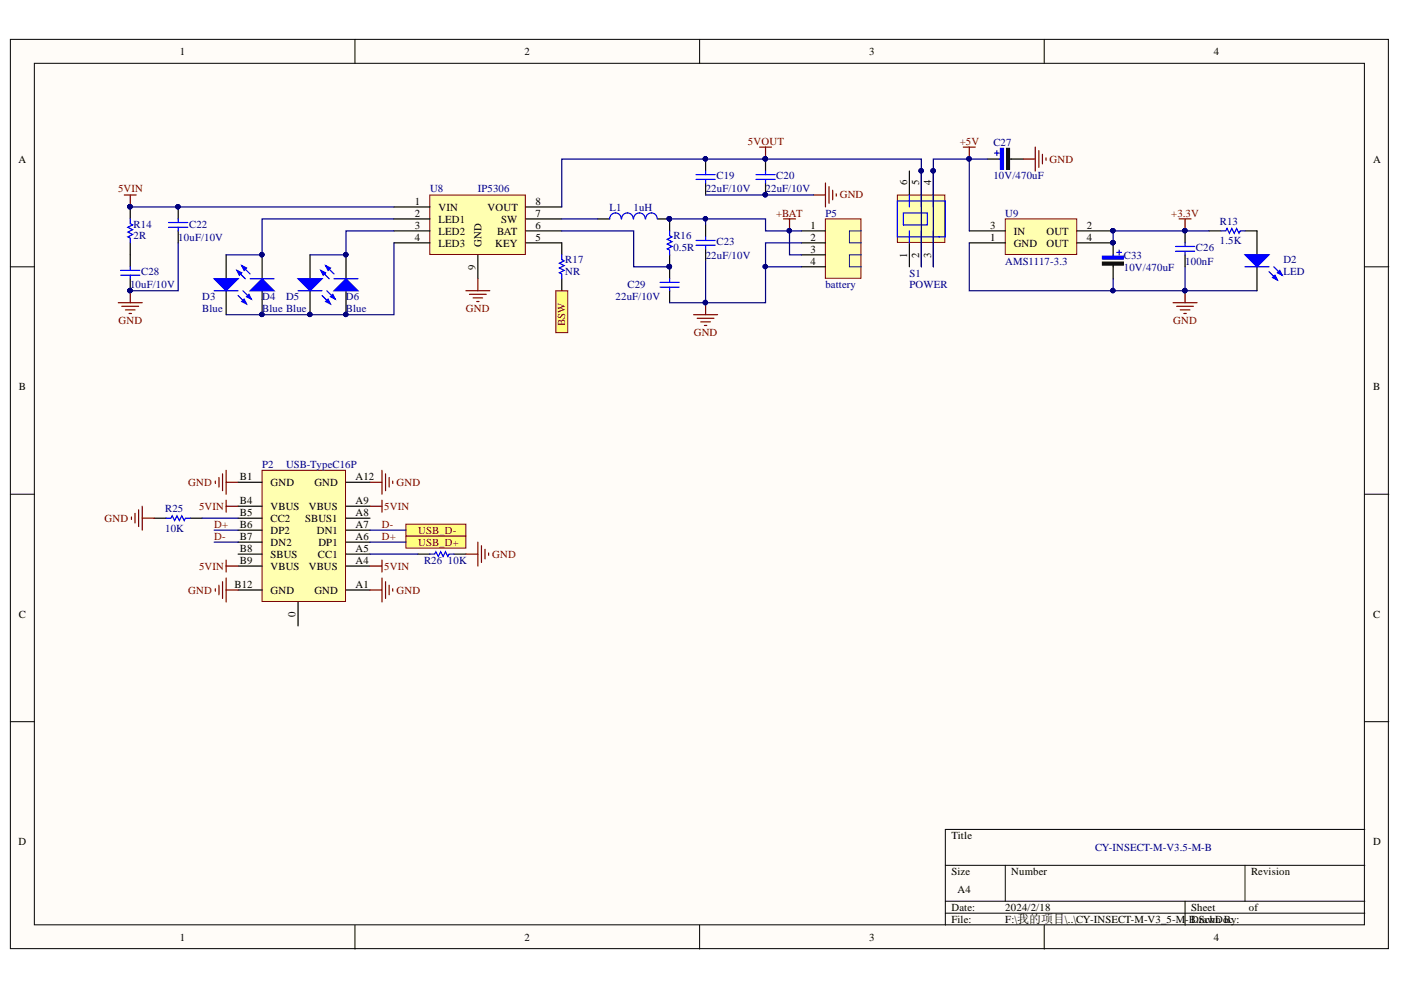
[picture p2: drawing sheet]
<svg xmlns="http://www.w3.org/2000/svg" width="297mm" height="210mm" viewBox="0 0 297 210" stroke-linecap="round" stroke-linejoin="round" font-family="sans-serif">
<defs><g id="words">
<g font-size="2.3">
<text x="38.1" y="11.7">1</text>
<text x="111.2" y="11.7">2</text>
<text x="184.3" y="11.7">3</text>
<text x="257.4" y="11.7">4</text>
<text x="3.9" y="34.5">A</text>
<text x="291.1" y="34.5">A</text>
<text x="192.3" y="39.3" transform="rotate(-90 192.3 39.3)">6</text>
<text x="194.9" y="39.3" transform="rotate(-90 194.9 39.3)">5</text>
<text x="197.4" y="39.3" transform="rotate(-90 197.4 39.3)">4</text>
<text x="88" y="43.4">1</text>
<text x="88" y="46">2</text>
<text x="93" y="44.7">VIN</text>
<text x="93" y="47.2">LED1</text>
<text x="103.4" y="44.7">VOUT</text>
<text x="106.2" y="47.2">SW</text>
<text x="113.5" y="46">7</text>
<text x="113.5" y="43.4">8</text>
<text x="88" y="48.5">3</text>
<text x="88" y="51">4</text>
<text x="93" y="49.8">LED2</text>
<text x="93" y="52.3">LED3</text>
<text x="102.1" y="52.3" transform="rotate(-90 102.1 52.3)">GND</text>
<text x="105" y="52.3">KEY</text>
<text x="105.4" y="49.8">BAT</text>
<text x="113.5" y="51">5</text>
<text x="113.5" y="48.5">6</text>
<text x="171.9" y="48.5">1</text>
<text x="171.9" y="51">2</text>
<text x="171.9" y="53.6">3</text>
<text x="209.9" y="51">1</text>
<text x="209.9" y="48.5">3</text>
<text x="214.9" y="52.3">GND</text>
<text x="214.9" y="49.8">IN</text>
<text x="221.9" y="49.8">OUT</text>
<text x="221.9" y="52.3">OUT</text>
<text x="230.4" y="48.5">2</text>
<text x="230.4" y="51">4</text>
<text x="100.8" y="57.2" transform="rotate(-90 100.8 57.2)">9</text>
<text x="171.9" y="56.1">4</text>
<text x="192.3" y="54.7" transform="rotate(-90 192.3 54.7)">1</text>
<text x="194.9" y="54.7" transform="rotate(-90 194.9 54.7)">2</text>
<text x="197.4" y="54.7" transform="rotate(-90 197.4 54.7)">3</text>
<text x="4" y="82.7">B</text>
<text x="291.1" y="82.7">B</text>
<text x="50.8" y="101.7">B1</text>
<text x="75.4" y="101.7">A12</text>
<text x="50.8" y="106.9">B4</text>
<text x="57.3" y="103">GND</text>
<text x="66.6" y="103">GND</text>
<text x="75.4" y="106.9">A9</text>
<text x="50.8" y="109.4">B5</text>
<text x="50.8" y="111.9">B6</text>
<text x="57.3" y="108.1">VBUS</text>
<text x="57.3" y="110.7">CC2</text>
<text x="57.3" y="113.2">DP2</text>
<text x="64.7" y="110.7">SBUS1</text>
<text x="65.5" y="108.1">VBUS</text>
<text x="67.2" y="113.2">DN1</text>
<text x="75.4" y="111.9">A7</text>
<text x="75.4" y="109.4">A8</text>
<text x="50.8" y="114.5">B7</text>
<text x="50.8" y="117">B8</text>
<text x="50.8" y="119.5">B9</text>
<text x="57.3" y="115.7">DN2</text>
<text x="57.3" y="118.3">SBUS</text>
<text x="67.4" y="118.3">CC1</text>
<text x="67.5" y="115.7">DP1</text>
<text x="75.4" y="119.5">A4</text>
<text x="75.4" y="117">A5</text>
<text x="75.4" y="114.5">A6</text>
<text x="49.7" y="124.6">B12</text>
<text x="57.3" y="120.8">VBUS</text>
<text x="57.3" y="125.9">GND</text>
<text x="65.5" y="120.8">VBUS</text>
<text x="66.6" y="125.9">GND</text>
<text x="75.4" y="124.6">A1</text>
<text x="4" y="130.9">C</text>
<text x="62.7" y="130.8" transform="rotate(-90 62.7 130.8)">0</text>
<text x="291.1" y="130.9">C</text>
<text x="3.9" y="179.2">D</text>
<text x="201.7" y="177.9">Title</text>
<text x="291.1" y="179.2">D</text>
<text x="201.7" y="185.5">Size</text>
<text x="214.4" y="185.5">Number</text>
<text x="265.2" y="185.5">Revision</text>
<text x="203" y="189.3">A4</text>
<text x="201.7" y="193.1">Date:</text>
<text x="201.7" y="195.7">File:</text>
<text x="213.1" y="193.1">2024/2/18</text>
<text x="213.1" y="195.7">F:\我的项目\..\CY-INSECT-M-V3_5-M-B.SchDoc</text>
<text x="252.6" y="193.1">Sheet</text>
<text x="252.6" y="195.7">Drawn By:</text>
<text x="264.8" y="193.1">of</text>
<text x="38.1" y="199.5">1</text>
<text x="111.2" y="199.5">2</text>
<text x="184.3" y="199.5">3</text>
<text x="257.4" y="199.5">4</text>
</g>
<g font-size="2.3" fill="#800000">
<text x="158.6" y="30.7">5VOUT</text>
<text x="203.5" y="30.7">+5V</text>
<text x="222.5" y="34.5">GND</text>
<text x="25" y="40.8">5VIN</text>
<text x="164.6" y="46">+BAT</text>
<text x="178" y="42.1">GND</text>
<text x="248.3" y="46">+3.3V</text>
<text x="25.1" y="68.8">GND</text>
<text x="98.8" y="66.2">GND</text>
<text x="119.9" y="69.2" transform="rotate(-90 119.9 69.2)">BSW</text>
<text x="147.1" y="71.3">GND</text>
<text x="248.8" y="68.8">GND</text>
<text x="39.9" y="103">GND</text>
<text x="84.1" y="103">GND</text>
<text x="22.2" y="110.7">GND</text>
<text x="42.2" y="108.1">5VIN</text>
<text x="45.4" y="111.9">D+</text>
<text x="80.9" y="111.9">D-</text>
<text x="81.5" y="108.1">5VIN</text>
<text x="88.6" y="113.2">USB_D-</text>
<text x="45.4" y="114.5">D-</text>
<text x="80.9" y="114.5">D+</text>
<text x="88.6" y="115.7">USB_D+</text>
<text x="104.4" y="118.3">GND</text>
<text x="39.9" y="125.9">GND</text>
<text x="42.2" y="120.8">5VIN</text>
<text x="81.5" y="120.8">5VIN</text>
<text x="84.1" y="125.9">GND</text>
</g>
<g font-size="2.3" fill="#000080">
<text x="210.6" y="30.9">C27</text>
<text x="91.2" y="40.8">U8</text>
<text x="101.3" y="40.8">IP5306</text>
<text x="149.6" y="40.8">22uF/10V</text>
<text x="151.9" y="38">C19</text>
<text x="162.3" y="40.8">22uF/10V</text>
<text x="164.6" y="38">C20</text>
<text x="210.6" y="38">10V/470uF</text>
<text x="129.2" y="44.7">L1</text>
<text x="134.3" y="44.7">1uH</text>
<text x="175" y="46">P5</text>
<text x="213.1" y="46">U9</text>
<text x="258.6" y="47.7">R13</text>
<text x="28.3" y="48.2">R14</text>
<text x="28.3" y="50.8">2R</text>
<text x="37.8" y="51">10uF/10V</text>
<text x="40.1" y="48.2">C22</text>
<text x="142.8" y="50.8">R16</text>
<text x="142.8" y="53.3">0.5R</text>
<text x="151.9" y="52">C23</text>
<text x="253.6" y="53.3">C26</text>
<text x="258.6" y="51.8">1.5K</text>
<text x="29.9" y="58.4">C28</text>
<text x="119.9" y="55.8">R17</text>
<text x="119.9" y="58.4">NR</text>
<text x="149.6" y="54.8">22uF/10V</text>
<text x="192.8" y="58.6">S1</text>
<text x="213.1" y="56.1">AMS1117-3.3</text>
<text x="238.3" y="54.8">C33</text>
<text x="238.3" y="57.4">10V/470uF</text>
<text x="251.3" y="56.1">100nF</text>
<text x="272.1" y="55.8">D2</text>
<text x="272.1" y="58.4">LED</text>
<text x="27.6" y="61.2">10uF/10V</text>
<text x="42.9" y="63.7">D3</text>
<text x="55.6" y="63.7">D4</text>
<text x="60.6" y="63.7">D5</text>
<text x="73.3" y="63.7">D6</text>
<text x="130.5" y="63.7">22uF/10V</text>
<text x="133" y="61.2">C29</text>
<text x="175" y="61.2">battery</text>
<text x="192.8" y="61.2">POWER</text>
<text x="42.9" y="66.2">Blue</text>
<text x="55.6" y="66.2">Blue Blue</text>
<text x="73.3" y="66.2">Blue</text>
<text x="55.6" y="99.2">P2</text>
<text x="60.6" y="99.2">USB-TypeC16P</text>
<text x="35" y="108.6">R25</text>
<text x="35" y="112.7">10K</text>
<text x="89.9" y="119.5">R26</text>
<text x="95" y="119.5">10K</text>
<text x="232.2" y="180.5">CY-INSECT-M-V3.5-M-B</text>
</g>
</g></defs>
<g fill="#fffcf8" stroke="#000" stroke-width=".21">
<path d="M2.2 8.3h292.2v192.8h-292.2z"/>
<path d="M7.3 13.4h282v182.7h-282z"/>
</g>
<g fill="none" stroke="#000" stroke-width=".21">
<path d="M75.3 8.3v5.1M148.3 8.3v5.1M221.4 8.3v5.1M2.2 56.6h5.1M289.4 56.6h5.1M2.2 104.8h5.1M289.4 104.8h5.1M2.2 153h5.1M289.4 153h5.1M289.4 175.9h-89v20.3M75.3 196.2v5M148.3 196.2v5"/>
<path d="M200.4 183.5h89M200.4 191.1h89M200.4 193.6h89M213.1 183.5v7.6M221.4 196.2v5M251.3 191.1v5.1M264 183.5v7.6"/>
</g>
<path d="M91.1 41.3h20.3v12.7h-20.3z" fill="#ffffb0" stroke="#800000" stroke-width=".21"/>
<g fill="none" stroke="#000" stroke-width=".25">
<path d="M27.6 43.9v2.5M27.6 51.5v5.1M27.6 59.1v2.5M37.8 43.9v2.5M37.8 49v2.5M47.9 54v5.1M83.5 43.9h7.6M83.5 46.4h7.6M83.5 49h7.6M83.5 51.5h7.6M101.3 54v5.1M111.5 43.9h7.6"/>
<path d="M111.5 46.4h7.6M111.5 49h7.6M111.5 51.5h7.6M47.9 61.6v5.1"/>
</g>
<g fill="#000080" stroke="#000080" stroke-width=".21">
<circle cx="27.5" cy="61.6" r=".47"/>
<circle cx="27.6" cy="43.8" r=".46"/>
<circle cx="37.7" cy="43.8" r=".46"/>
</g>
<path d="M25.6 57.3h4M25.6 58.3h4M27.6 46.4v1l.5 .3-1 .5 1 .5-1 .5 1 .5-1 .5 .5 .3v1M27.6 56.6v.7M27.6 58.3v.8M35.7 47.2h4.1M35.7 48.2h4.1M37.8 46.4v.8M37.8 48.2v.8" fill="none" stroke="#00f" stroke-width=".25"/>
<path d="M26.3 41.3h2.6M27.6 41.3v2.6M25.1 64.2h5.1M25.8 64.9h3.6M26.6 65.7h2M27.4 66.5h.5M27.6 61.6v2.6" fill="none" stroke="#800000" stroke-width=".25"/>
<path d="M45.4 59.1h5.1l-2.6 2.5z" fill="#00f"/>
<path d="M45.4 59.1h5.1l-2.6 2.5zM50.5 62.7l1.8 1.7M51.5 61.6l1.8 1.8" fill="none" stroke="#00f" stroke-width=".25"/>
<path d="M51.2 63.9l.6-.5 .5 1z" fill="#00f"/>
<path d="M51.2 63.9l.6-.5 .5 1z" fill="none" stroke="#00f" stroke-width=".25"/>
<path d="M52.3 62.9l.5-.5 .5 1z" fill="#00f"/>
<path d="M45.4 61.6h5.1M52.3 62.9l.5-.5 .5 1z" fill="none" stroke="#00f" stroke-width=".25"/>
<path d="M55.6 54v5.1M55.6 61.6v5.1" fill="none" stroke="#000" stroke-width=".25"/>
<g fill="#000080" stroke="#000080" stroke-width=".21">
<circle cx="55.5" cy="66.7" r=".46"/>
<circle cx="55.5" cy="54" r=".46"/>
</g>
<path d="M53 61.6l2.6-2.5 2.5 2.5z" fill="#00f"/>
<path d="M50.2 57.3l1.8 1.8M51.2 56.3l1.8 1.8M53 61.6l2.6-2.5 2.5 2.5z" fill="none" stroke="#00f" stroke-width=".25"/>
<path d="M51.2 56.3l1.1 .5-.5 .5z" fill="#00f"/>
<path d="M51.2 56.3l1.1 .5-.5 .5z" fill="none" stroke="#00f" stroke-width=".25"/>
<path d="M50.2 57.3l1 .5-.5 .5z" fill="#00f"/>
<path d="M50.2 57.3l1 .5-.5 .5zM53 59.1h5.1" fill="none" stroke="#00f" stroke-width=".25"/>
<g fill="#000080" stroke="#000080" stroke-width=".21">
<circle cx="55.5" cy="66.7" r=".46"/>
<circle cx="55.5" cy="54" r=".46"/>
<circle cx="65.7" cy="66.7" r=".46"/>
</g>
<path d="M65.7 54v5.1M65.7 61.6v5.1" fill="none" stroke="#000" stroke-width=".25"/>
<path d="M63.2 59.1h5.1l-2.6 2.5z" fill="#00f"/>
<path d="M63.2 59.1h5.1l-2.6 2.5zM68.3 62.7l1.8 1.7M69.3 61.6l1.8 1.8" fill="none" stroke="#00f" stroke-width=".25"/>
<path d="M69 63.9l.5-.5 .6 1z" fill="#00f"/>
<path d="M69 63.9l.5-.5 .6 1z" fill="none" stroke="#00f" stroke-width=".25"/>
<path d="M70.1 62.9l.5-.5 .5 1z" fill="#00f"/>
<path d="M63.2 61.6h5.1M70.1 62.9l.5-.5 .5 1z" fill="none" stroke="#00f" stroke-width=".25"/>
<g fill="#000080" stroke="#000080" stroke-width=".21">
<circle cx="65.7" cy="66.7" r=".46"/>
<circle cx="73.3" cy="66.7" r=".46"/>
<circle cx="73.3" cy="54" r=".46"/>
</g>
<path d="M73.4 54v5.1M73.4 61.6v5.1" fill="none" stroke="#000" stroke-width=".25"/>
<path d="M70.8 61.6l2.6-2.5 2.5 2.5z" fill="#00f"/>
<path d="M68 57.3l1.8 1.8M69 56.3l1.8 1.8M70.8 61.6l2.6-2.5 2.5 2.5z" fill="none" stroke="#00f" stroke-width=".25"/>
<path d="M69 56.3l1.1 .5-.6 .5z" fill="#00f"/>
<path d="M69 56.3l1.1 .5-.6 .5z" fill="none" stroke="#00f" stroke-width=".25"/>
<path d="M68 57.3l1 .5-.5 .5z" fill="#00f"/>
<g fill="none" stroke="#00f" stroke-width=".25">
<path d="M147.6 37h4M147.6 38h4M149.6 36.3v.7M149.6 38v.8M160.3 37h4M160.3 38h4M162.3 36.3v.7M162.3 38v.8M68 57.3l1 .5-.5 .5zM70.8 59.1h5.1M131.7 46.4a1.22 1.22 0 0 0-1.2-1.3 1.22 1.22 0 0 0-1.2 1.3M134.2 46.4a1.23 1.23 0 0 0-1.2-1.3 1.23 1.23 0 0 0-1.2 1.3"/>
<path d="M136.8 46.4a1.23 1.23 0 0 0-1.2-1.3 1.23 1.23 0 0 0-1.3 1.3M139.3 46.4a1.22 1.22 0 0 0-1.2-1.3 1.22 1.22 0 0 0-1.2 1.3M139.9 59.9h4.1M142 49v1l.5 .2-1 .5 1 .5-1 .5 1 .6-1 .5 .5 .2v1M142 59.1v.8M147.6 51h4M147.6 52h4M149.6 50.2v.8M149.6 52v.8M139.9 60.9h4.1M142 60.9v.7"/>
</g>
<g fill="#000080" stroke="#000080" stroke-width=".21">
<circle cx="73.3" cy="66.7" r=".46"/>
<circle cx="73.3" cy="54" r=".46"/>
<circle cx="149.6" cy="33.7" r=".46"/>
<circle cx="162.3" cy="41.3" r=".46"/>
<circle cx="162.3" cy="33.7" r=".46"/>
<circle cx="141.9" cy="46.4" r=".47"/>
<circle cx="141.9" cy="56.5" r=".46"/>
<circle cx="149.5" cy="64.1" r=".46"/>
</g>
<path d="M149.6 33.7v2.6M149.6 38.8v2.5M162.3 33.7v2.6M162.3 38.8v2.5M126.7 46.4h2.6M139.4 46.4h2.6v2.6M142 54v5.1M149.6 47.7v2.5M149.6 52.8v2.5M142 61.6v2.6" fill="none" stroke="#000" stroke-width=".25"/>
<path d="M161 31.2h2.6M162.3 31.2v2.5M175 38.8v5.1M175.8 39.6v3.5M172.5 41.3h2.5M176.5 40.3v2.1M177.3 41.1v.5M147.1 66.7h5M147.8 67.5h3.6M148.6 68.2h2M149.3 69h.6M149.6 64.2v2.5" fill="none" stroke="#800000" stroke-width=".25"/>
<path d="M175 46.4h7.5v12.6h-7.5z" fill="#ffffb0" stroke="#800000" stroke-width=".21"/>
<path d="M119.1 51.5v2.5M119.1 59.1v2.5M169.9 49h5.1M169.9 51.5h5.1M169.9 54h5.1M169.9 56.6h5.1" fill="none" stroke="#000" stroke-width=".25"/>
<path d="M182.6 49h-2.5v2.5h2.5M182.6 54h-2.5v2.6h2.5" fill="none" stroke="#11037f" stroke-width=".21"/>
<path d="M101.3 59.1v2.5M98.8 61.6h5.1M99.5 62.4h3.6M100.3 63.2h2M101.1 63.9h.5" fill="none" stroke="#800000" stroke-width=".25"/>
<path d="M119.1 54v1l.5 .3-1 .5 1 .5-1 .5 1 .5-1 .5 .5 .3v1" fill="none" stroke="#00f" stroke-width=".25"/>
<path d="M117.8 61.6h2.6v8.9h-2.6z" fill-rule="evenodd" fill="#ffff80" stroke="#800000" stroke-width=".21"/>
<path d="M266.5 49v5M266.5 56.6v5" fill="none" stroke="#000" stroke-width=".25"/>
<path d="M264 54h5l-2.5 2.6z" fill="#00f"/>
<path d="M264 54h5l-2.5 2.6zM269 57.6l1.8 1.8M270.1 56.6l1.7 1.7" fill="none" stroke="#00f" stroke-width=".25"/>
<path d="M269.8 58.9l.5-.6 .5 1.1z" fill="#00f"/>
<path d="M269.8 58.9l.5-.6 .5 1.1z" fill="none" stroke="#00f" stroke-width=".25"/>
<path d="M270.8 57.8l.5-.5 .5 1z" fill="#00f"/>
<path d="M258.9 49h1l.3-.6 .5 1.1 .5-1.1 .5 1.1 .5-1.1 .5 1.1 .2-.5h1.1M264 56.6h5M270.8 57.8l.5-.5 .5 1z" fill="none" stroke="#00f" stroke-width=".25"/>
<path d="M256.3 49h2.6M264 49h2.5" fill="none" stroke="#000" stroke-width=".25"/>
<path d="M213.1 46.4h15.2v7.6h-15.2z" fill="#ffffb0" stroke="#800000" stroke-width=".21"/>
<path d="M205.5 51.5h7.6M205.5 49h7.6M228.4 51.5h7.6M228.4 49h7.6" fill="none" stroke="#000" stroke-width=".25"/>
<g fill="#000080" stroke="#000080" stroke-width=".21">
<circle cx="236" cy="48.9" r=".46"/>
<circle cx="236" cy="51.4" r=".46"/>
<circle cx="251.2" cy="61.6" r=".46"/>
<circle cx="251.2" cy="48.9" r=".46"/>
<circle cx="205.5" cy="33.7" r=".46"/>
<circle cx="167.3" cy="48.9" r=".46"/>
</g>
<path d="M204.2 31.2h2.6M205.5 31.2v2.5M166.1 46.4h2.6M167.4 46.4v2.6M250 46.4h2.5M251.3 46.4v2.6M248.7 64.2h5.1M249.5 64.9h3.5M250.2 65.7h2.1M251 66.5h.5M251.3 61.6v2.6" fill="none" stroke="#800000" stroke-width=".25"/>
<g fill="#ffff80" stroke="#800000" stroke-width=".21">
<path d="M86.1 111.1h12.7v2.6h-12.7z" fill-rule="evenodd"/>
<path d="M86.1 113.7h12.7v2.5h-12.7z" fill-rule="evenodd"/>
</g>
<path d="M55.6 99.7h17.7v27.8h-17.7z" fill="#ffffb0" stroke="#800000" stroke-width=".21"/>
<g fill="none" stroke="#000" stroke-width=".25">
<path d="M192.8 51.5v5.1M195.3 51.5v5.1M50.5 102.3h5.1M50.5 107.3h5.1M50.5 109.9h5.1M50.5 112.4h5.1M50.5 114.9h5.1M50.5 117.5h5.1M73.4 102.3h5M73.4 107.3h5M73.4 109.9h5M73.4 112.4h5"/>
<path d="M73.4 114.9h5M73.4 117.5h5M50.5 120h5.1M50.5 125.1h5.1M63.2 127.6v5.1M73.4 120h5M73.4 125.1h5"/>
</g>
<g fill="none" stroke="#800000" stroke-width=".25">
<path d="M47.9 99.7v5.1M81 99.7v5.1M45.7 102v.5M46.4 101.2v2.1M47.2 100.5v3.5M47.9 106.1v2.5M47.9 118.8v2.5M47.9 102.3h2.6M47.9 107.3h2.6M78.4 102.3h2.6M78.4 107.3h2.6M81 106.1v2.5"/>
<path d="M81 118.8v2.5M81.7 100.5v3.5M82.5 101.2v2.1M83.3 102v.5M45.7 124.8v.5M46.4 124.1v2M47.2 123.3v3.6M47.9 122.6v5M47.9 125.1h2.6M47.9 120h2.6M78.4 125.1h2.6M78.4 120h2.6"/>
<path d="M81 122.6v5M81.7 123.3v3.6M82.5 124.1v2M83.3 124.8v.5"/>
</g>
<path d="M190.3 41.3h10v10.1h-10z" fill="#ffffb0" stroke="#800000" stroke-width=".21"/>
<g fill="none" stroke="#00f" stroke-width=".25">
<path d="M210.8 32.5h1.1M211.4 32v1M211.9 33.7h.7M190.3 42.6h10.1v7.6h-10.1zM191.5 45.1h5.1v2.6h-5.1zM192.8 41.3v2.6M192.8 49v2.5M195.3 41.3v2.6M195.3 49v2.5M197.9 41.3v2.6M197.9 49v2.5M236 54v.8"/>
<path d="M236.8 53.5h1M237.3 53v1M249.2 52.3h4.1M249.2 53.3h4.1M251.3 51.5v.8M251.3 53.3v.7M35.2 109.9h1.1l.2-.5 .5 1 .5-1 .5 1 .5-1 .5 1 .3-.5h1M91.1 117.5h1.1l.2-.5 .5 1 .5-1 .5 1 .6-1 .5 1 .2-.5h1"/>
</g>
<g fill="none" stroke="#000" stroke-width=".25">
<path d="M192.8 36.3v5M195.3 36.3v5M197.9 36.3v5M209.3 33.7h2.6M213.6 33.7h3.3M197.9 51.5v5.1M236 51.5v2.5M236 55.8v3.3M251.3 49v2.5M251.3 54v2.6M32.7 109.9h2.5M40.3 109.9h2.6"/>
<path d="M88.6 117.5h2.5M96.2 117.5h2.6"/>
</g>
<g fill="#000080" stroke="#000080" stroke-width=".21">
<circle cx="195.3" cy="36.2" r=".46"/>
<circle cx="197.8" cy="36.2" r=".46"/>
<circle cx="236" cy="51.4" r=".46"/>
<circle cx="27.6" cy="43.8" r=".46"/>
<circle cx="37.7" cy="43.8" r=".46"/>
<circle cx="27.5" cy="61.6" r=".47"/>
<circle cx="55.5" cy="66.7" r=".46"/>
<circle cx="65.7" cy="66.7" r=".46"/>
<circle cx="73.3" cy="66.7" r=".46"/>
<circle cx="73.3" cy="54" r=".46"/>
<circle cx="55.5" cy="54" r=".46"/>
<circle cx="162.3" cy="41.3" r=".46"/>
<circle cx="141.9" cy="56.5" r=".46"/>
<circle cx="141.9" cy="46.4" r=".47"/>
<circle cx="149.5" cy="46.4" r=".46"/>
<circle cx="149.5" cy="64.1" r=".46"/>
<circle cx="167.3" cy="48.9" r=".46"/>
<circle cx="162.3" cy="56.5" r=".46"/>
<circle cx="236" cy="48.9" r=".46"/>
<circle cx="251.2" cy="48.9" r=".46"/>
<circle cx="149.6" cy="33.7" r=".46"/>
<circle cx="162.3" cy="33.7" r=".46"/>
<circle cx="205.5" cy="33.7" r=".46"/>
<circle cx="251.2" cy="61.6" r=".46"/>
<circle cx="235.9" cy="61.6" r=".47"/>
</g>
<g fill="none" stroke="#800000" stroke-width=".25">
<path d="M216.9 33.7h2.6M219.5 31.2v5.1M220.3 32v3.5M221 32.7v2M221.8 33.5v.5M27.9 109.6v.5M28.6 108.9v2M29.4 108.1v3.5M30.2 107.3v5.1M30.2 109.9h2.5M98.8 117.5h2.5M101.3 114.9v5.1"/>
<path d="M102.1 115.7v3.6M102.8 116.5v2M103.6 117.2v.5"/>
</g>
<g fill="#00f" stroke="#00f" stroke-width=".21">
<path d="M233.7 54.3h4.5v.6h-4.5z"/>
<path d="M212.1 31.4h.7v4.5h-.7z"/>
</g>
<path d="M213.4 31.4h.7v4.5h-.7zM233.7 55.6h4.5v.6h-4.5z" fill="#000" stroke="#000" stroke-width=".21"/>
<g fill="none" stroke="#000080" stroke-width=".25">
<path d="M205.5 33.7h3.8M27.6 43.9h55.9M37.8 51.5v10.1h-10.2M83.5 51.5v15.2h-35.6M83.5 49h-10.1v5h-7.7M83.5 46.4h-27.9v7.6h-7.7M119.1 49h15.3v7.6h7.6M119.1 43.9v-10.2h76.2v22.9M119.1 46.4h7.6M142 46.4h7.6v1.3M149.6 41.3h22.9M149.6 55.3v8.9h-7.6"/>
<path d="M149.6 46.4h12.7v2.6h7.6M162.3 56.6h7.6M167.4 49v5h2.5M169.9 51.5h-7.6v12.7h-12.7M205.5 49v-15.3h-7.6v22.9M205.5 51.5v10.1h61M236 59.1v2.5M251.3 56.6v5M256.3 49h-20.3v2.5M42.9 109.9h7.6M45.4 112.4h5.1M45.4 114.9h5.1"/>
<path d="M78.4 112.4h7.7M78.4 114.9h7.7M78.4 117.5h10.2"/>
</g>
<use href="#words"/>
</svg>
